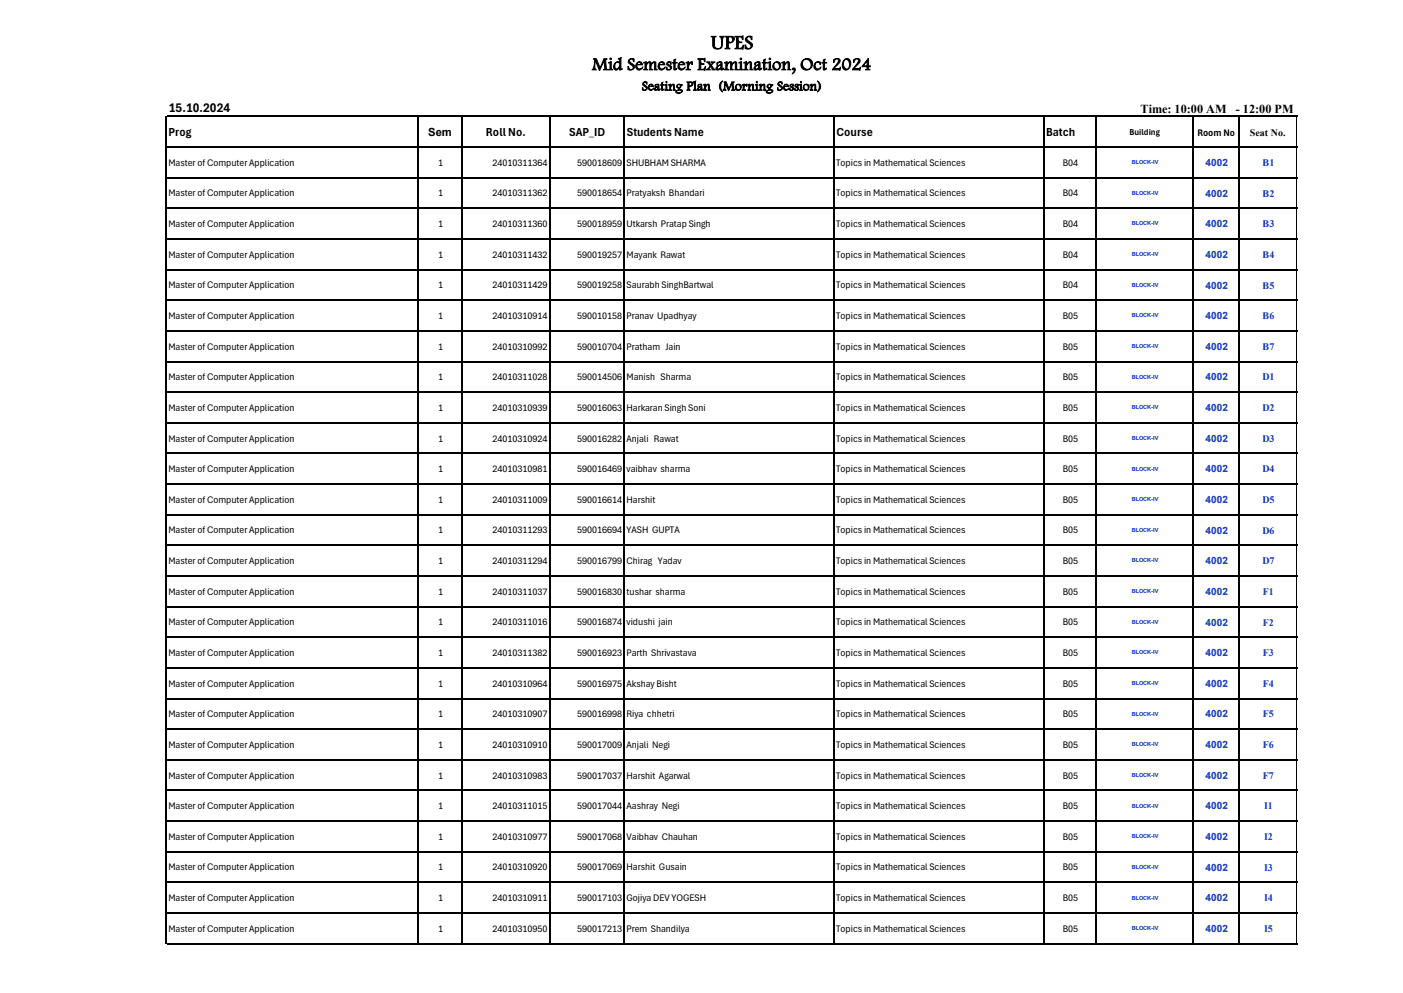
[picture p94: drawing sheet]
<svg xmlns="http://www.w3.org/2000/svg" width="297mm" height="210mm" viewBox="0 0 297 210" stroke-linecap="round" stroke-linejoin="round" font-family="sans-serif">
<defs><g id="words">
<text font-size="4.2" x="150.4" y="10.3">UPES</text>
<text font-size="3.8" x="125.3" y="14.8">Mid Semester Examination, Oct 2024</text>
<g font-size="2.8">
<text x="35.7" y="23.7">15.10.2024</text>
<text x="135.8" y="19.1">Seating Plan (Morning Session)</text>
</g>
<g font-size="2.6">
<text x="241.4" y="23.8">Time: 10:00 AM</text>
<text x="261.6" y="23.8">- 12:00 PM</text>
<text x="35.7" y="28.8">Prog</text>
<text x="102.8" y="28.8">Roll No.</text>
<text x="120.5" y="28.8">SAP_ID</text>
<text x="132.6" y="28.8">Students Name</text>
<text x="177" y="28.8">Course</text>
<text x="221.4" y="28.8">Batch</text>
</g>
<text font-size="2.4" x="90.6" y="28.7">Sem</text>
<g font-size="2.1">
<text x="253.4" y="28.7">Room No</text>
<text x="264.5" y="28.7">Seat No.</text>
<text x="35.6" y="35.1">Master of Computer Application</text>
<text x="92.7" y="35.1">1</text>
<text x="104.2" y="35.1">24010311364</text>
<text x="122.1" y="35.1">590018609</text>
<text x="132.6" y="35.1">SHUBHAM SHARMA</text>
<text x="177" y="35.1">Topics in Mathematical Sciences</text>
<text x="224.9" y="35.1">B04</text>
<text x="35.6" y="41.5">Master of Computer Application</text>
<text x="92.7" y="41.5">1</text>
<text x="104.2" y="41.5">24010311362</text>
<text x="122.1" y="41.5">590018654</text>
<text x="132.6" y="41.5">Pratyaksh Bhandari</text>
<text x="177" y="41.5">Topics in Mathematical Sciences</text>
<text x="224.9" y="41.5">B04</text>
<text x="35.6" y="48">Master of Computer Application</text>
<text x="92.7" y="48">1</text>
<text x="104.2" y="48">24010311360</text>
<text x="122.1" y="48">590018959</text>
<text x="132.6" y="48">Utkarsh Pratap Singh</text>
<text x="177" y="48">Topics in Mathematical Sciences</text>
<text x="224.9" y="48">B04</text>
<text x="35.6" y="54.5">Master of Computer Application</text>
<text x="92.7" y="54.5">1</text>
<text x="104.2" y="54.5">24010311432</text>
<text x="122.1" y="54.5">590019257</text>
<text x="132.6" y="54.5">Mayank Rawat</text>
<text x="177" y="54.5">Topics in Mathematical Sciences</text>
<text x="224.9" y="54.5">B04</text>
<text x="35.6" y="61">Master of Computer Application</text>
<text x="92.7" y="61">1</text>
<text x="104.2" y="61">24010311429</text>
<text x="122.1" y="61">590019258</text>
<text x="132.6" y="61">Saurabh SinghBartwal</text>
<text x="177" y="61">Topics in Mathematical Sciences</text>
<text x="224.9" y="61">B04</text>
<text x="35.6" y="67.4">Master of Computer Application</text>
<text x="92.7" y="67.4">1</text>
<text x="104.2" y="67.4">24010310914</text>
<text x="122.1" y="67.4">590010158</text>
<text x="132.6" y="67.4">Pranav Upadhyay</text>
<text x="177" y="67.4">Topics in Mathematical Sciences</text>
<text x="224.9" y="67.4">B05</text>
<text x="35.6" y="73.9">Master of Computer Application</text>
<text x="92.7" y="73.9">1</text>
<text x="104.2" y="73.9">24010310992</text>
<text x="122.1" y="73.9">590010704</text>
<text x="132.6" y="73.9">Pratham Jain</text>
<text x="177" y="73.9">Topics in Mathematical Sciences</text>
<text x="224.9" y="73.9">B05</text>
<text x="35.6" y="80.4">Master of Computer Application</text>
<text x="92.7" y="80.4">1</text>
<text x="104.2" y="80.4">24010311028</text>
<text x="122.1" y="80.4">590014506</text>
<text x="132.6" y="80.4">Manish Sharma</text>
<text x="177" y="80.4">Topics in Mathematical Sciences</text>
<text x="224.9" y="80.4">B05</text>
<text x="35.6" y="86.9">Master of Computer Application</text>
<text x="92.7" y="86.9">1</text>
<text x="104.2" y="86.9">24010310939</text>
<text x="122.1" y="86.9">590016063</text>
<text x="132.6" y="86.9">Harkaran Singh Soni</text>
<text x="177" y="86.9">Topics in Mathematical Sciences</text>
<text x="224.9" y="86.9">B05</text>
<text x="35.6" y="93.4">Master of Computer Application</text>
<text x="92.7" y="93.4">1</text>
<text x="104.2" y="93.4">24010310924</text>
<text x="122.1" y="93.4">590016282</text>
<text x="132.6" y="93.4">Anjali Rawat</text>
<text x="177" y="93.4">Topics in Mathematical Sciences</text>
<text x="224.9" y="93.4">B05</text>
<text x="35.6" y="99.8">Master of Computer Application</text>
<text x="92.7" y="99.8">1</text>
<text x="104.2" y="99.8">24010310981</text>
<text x="122.1" y="99.8">590016469</text>
<text x="132.6" y="99.8">vaibhav sharma</text>
<text x="177" y="99.8">Topics in Mathematical Sciences</text>
<text x="224.9" y="99.8">B05</text>
<text x="35.6" y="106.3">Master of Computer Application</text>
<text x="92.7" y="106.3">1</text>
<text x="104.2" y="106.3">24010311009</text>
<text x="122.1" y="106.3">590016614</text>
<text x="132.6" y="106.3">Harshit</text>
<text x="177" y="106.3">Topics in Mathematical Sciences</text>
<text x="224.9" y="106.3">B05</text>
<text x="35.6" y="112.8">Master of Computer Application</text>
<text x="92.7" y="112.8">1</text>
<text x="104.2" y="112.8">24010311293</text>
<text x="122.1" y="112.8">590016694</text>
<text x="132.6" y="112.8">YASH GUPTA</text>
<text x="177" y="112.8">Topics in Mathematical Sciences</text>
<text x="224.9" y="112.8">B05</text>
<text x="35.6" y="119.3">Master of Computer Application</text>
<text x="92.7" y="119.3">1</text>
<text x="104.2" y="119.3">24010311294</text>
<text x="122.1" y="119.3">590016799</text>
<text x="132.6" y="119.3">Chirag Yadav</text>
<text x="177" y="119.3">Topics in Mathematical Sciences</text>
<text x="224.9" y="119.3">B05</text>
<text x="35.6" y="125.8">Master of Computer Application</text>
<text x="92.7" y="125.8">1</text>
<text x="104.2" y="125.8">24010311037</text>
<text x="122.1" y="125.8">590016830</text>
<text x="132.6" y="125.8">tushar sharma</text>
<text x="177" y="125.8">Topics in Mathematical Sciences</text>
<text x="224.9" y="125.8">B05</text>
<text x="35.6" y="132.2">Master of Computer Application</text>
<text x="92.7" y="132.2">1</text>
<text x="104.2" y="132.2">24010311016</text>
<text x="122.1" y="132.2">590016874</text>
<text x="132.6" y="132.2">vidushi jain</text>
<text x="177" y="132.2">Topics in Mathematical Sciences</text>
<text x="224.9" y="132.2">B05</text>
<text x="35.6" y="138.7">Master of Computer Application</text>
<text x="92.7" y="138.7">1</text>
<text x="104.2" y="138.7">24010311382</text>
<text x="122.1" y="138.7">590016923</text>
<text x="132.6" y="138.7">Parth Shrivastava</text>
<text x="177" y="138.7">Topics in Mathematical Sciences</text>
<text x="224.9" y="138.7">B05</text>
<text x="35.6" y="145.2">Master of Computer Application</text>
<text x="92.7" y="145.2">1</text>
<text x="104.2" y="145.2">24010310964</text>
<text x="122.1" y="145.2">590016975</text>
<text x="132.6" y="145.2">Akshay Bisht</text>
<text x="177" y="145.2">Topics in Mathematical Sciences</text>
<text x="224.9" y="145.2">B05</text>
<text x="35.6" y="151.7">Master of Computer Application</text>
<text x="92.7" y="151.7">1</text>
<text x="104.2" y="151.7">24010310907</text>
<text x="122.1" y="151.7">590016998</text>
<text x="132.6" y="151.7">Riya chhetri</text>
<text x="177" y="151.7">Topics in Mathematical Sciences</text>
<text x="224.9" y="151.7">B05</text>
<text x="35.6" y="158.2">Master of Computer Application</text>
<text x="92.7" y="158.2">1</text>
<text x="104.2" y="158.2">24010310910</text>
<text x="122.1" y="158.2">590017009</text>
<text x="132.6" y="158.2">Anjali Negi</text>
<text x="177" y="158.2">Topics in Mathematical Sciences</text>
<text x="224.9" y="158.2">B05</text>
<text x="35.6" y="164.6">Master of Computer Application</text>
<text x="92.7" y="164.6">1</text>
<text x="104.2" y="164.6">24010310983</text>
<text x="122.1" y="164.6">590017037</text>
<text x="132.6" y="164.6">Harshit Agarwal</text>
<text x="177" y="164.6">Topics in Mathematical Sciences</text>
<text x="224.9" y="164.6">B05</text>
<text x="35.6" y="171.1">Master of Computer Application</text>
<text x="92.7" y="171.1">1</text>
<text x="104.2" y="171.1">24010311015</text>
<text x="122.1" y="171.1">590017044</text>
<text x="132.6" y="171.1">Aashray Negi</text>
<text x="177" y="171.1">Topics in Mathematical Sciences</text>
<text x="224.9" y="171.1">B05</text>
<text x="35.6" y="177.6">Master of Computer Application</text>
<text x="92.7" y="177.6">1</text>
<text x="104.2" y="177.6">24010310977</text>
<text x="122.1" y="177.6">590017068</text>
<text x="132.6" y="177.6">Vaibhav Chauhan</text>
<text x="177" y="177.6">Topics in Mathematical Sciences</text>
<text x="224.9" y="177.6">B05</text>
<text x="35.6" y="184.1">Master of Computer Application</text>
<text x="92.7" y="184.1">1</text>
<text x="104.2" y="184.1">24010310920</text>
<text x="122.1" y="184.1">590017069</text>
<text x="132.6" y="184.1">Harshit Gusain</text>
<text x="177" y="184.1">Topics in Mathematical Sciences</text>
<text x="224.9" y="184.1">B05</text>
<text x="35.6" y="190.5">Master of Computer Application</text>
<text x="92.7" y="190.5">1</text>
<text x="104.2" y="190.5">24010310911</text>
<text x="122.1" y="190.5">590017103</text>
<text x="132.6" y="190.5">Gojiya DEV YOGESH</text>
<text x="177" y="190.5">Topics in Mathematical Sciences</text>
<text x="224.9" y="190.5">B05</text>
<text x="35.6" y="197">Master of Computer Application</text>
<text x="92.7" y="197">1</text>
<text x="104.2" y="197">24010310950</text>
<text x="122.1" y="197">590017213</text>
<text x="132.6" y="197">Prem Shandilya</text>
<text x="177" y="197">Topics in Mathematical Sciences</text>
<text x="224.9" y="197">B05</text>
</g>
<g font-size="2.1" fill="#03c">
<text x="255.1" y="35.1">4002</text>
<text x="267.2" y="35.1">B1</text>
<text x="255.1" y="41.6">4002</text>
<text x="267.2" y="41.6">B2</text>
<text x="255.1" y="48.1">4002</text>
<text x="267.2" y="48.1">B3</text>
<text x="255.1" y="54.5">4002</text>
<text x="267.2" y="54.5">B4</text>
<text x="255.1" y="61">4002</text>
<text x="267.2" y="61">B5</text>
<text x="255.1" y="67.5">4002</text>
<text x="267.2" y="67.5">B6</text>
<text x="255.1" y="74">4002</text>
<text x="267.2" y="74">B7</text>
<text x="255.1" y="80.5">4002</text>
<text x="267.2" y="80.5">D1</text>
<text x="255.1" y="86.9">4002</text>
<text x="267.2" y="86.9">D2</text>
<text x="255.1" y="93.4">4002</text>
<text x="267.2" y="93.4">D3</text>
<text x="255.1" y="99.9">4002</text>
<text x="267.2" y="99.9">D4</text>
<text x="255.1" y="106.4">4002</text>
<text x="267.2" y="106.4">D5</text>
<text x="255.1" y="112.8">4002</text>
<text x="267.2" y="112.8">D6</text>
<text x="255.1" y="119.3">4002</text>
<text x="267.2" y="119.3">D7</text>
<text x="255.1" y="125.8">4002</text>
<text x="267.3" y="125.8">F1</text>
<text x="255.1" y="132.3">4002</text>
<text x="267.3" y="132.3">F2</text>
<text x="255.1" y="138.8">4002</text>
<text x="267.3" y="138.8">F3</text>
<text x="255.1" y="145.2">4002</text>
<text x="267.3" y="145.2">F4</text>
<text x="255.1" y="151.7">4002</text>
<text x="267.3" y="151.7">F5</text>
<text x="255.1" y="158.2">4002</text>
<text x="267.3" y="158.2">F6</text>
<text x="255.1" y="164.7">4002</text>
<text x="267.3" y="164.7">F7</text>
<text x="255.1" y="171.1">4002</text>
<text x="267.5" y="171.1">I1</text>
<text x="255.1" y="177.6">4002</text>
<text x="267.5" y="177.6">I2</text>
<text x="255.1" y="184.1">4002</text>
<text x="267.5" y="184.1">I3</text>
<text x="255.1" y="190.6">4002</text>
<text x="267.5" y="190.6">I4</text>
<text x="255.1" y="197.1">4002</text>
<text x="267.5" y="197.1">I5</text>
</g>
<text font-size="1.9" x="239" y="28.6">Building</text>
<g font-size="1.2" fill="#03c">
<text x="239.6" y="34.7">BLOCK-IV</text>
<text x="239.6" y="41.2">BLOCK-IV</text>
<text x="239.6" y="47.7">BLOCK-IV</text>
<text x="239.6" y="54.2">BLOCK-IV</text>
<text x="239.6" y="60.6">BLOCK-IV</text>
<text x="239.6" y="67.1">BLOCK-IV</text>
<text x="239.6" y="73.6">BLOCK-IV</text>
<text x="239.6" y="80.1">BLOCK-IV</text>
<text x="239.6" y="86.5">BLOCK-IV</text>
<text x="239.6" y="93">BLOCK-IV</text>
<text x="239.6" y="99.5">BLOCK-IV</text>
<text x="239.6" y="106">BLOCK-IV</text>
<text x="239.6" y="112.5">BLOCK-IV</text>
<text x="239.6" y="118.9">BLOCK-IV</text>
<text x="239.6" y="125.4">BLOCK-IV</text>
<text x="239.6" y="131.9">BLOCK-IV</text>
<text x="239.6" y="138.4">BLOCK-IV</text>
<text x="239.6" y="144.8">BLOCK-IV</text>
<text x="239.6" y="151.3">BLOCK-IV</text>
<text x="239.6" y="157.8">BLOCK-IV</text>
<text x="239.6" y="164.3">BLOCK-IV</text>
<text x="239.6" y="170.8">BLOCK-IV</text>
<text x="239.6" y="177.2">BLOCK-IV</text>
<text x="239.6" y="183.7">BLOCK-IV</text>
<text x="239.6" y="190.2">BLOCK-IV</text>
<text x="239.6" y="196.7">BLOCK-IV</text>
</g>
</g></defs>
<g fill="none" stroke="#000" stroke-width=".21">
<path d="M35.2 24.5v175.1M35.3 24.6h239.2M35.3 31.1h239.2M88.5 24.7v174.9M97.7 24.7v174.9M116.4 24.7v174.9M132.2 24.7v174.9M176.5 24.7v174.9M220.9 24.7v174.9M232 24.7v174.9M252.5 24.7v174.9M262.2 24.7v174.9"/>
<path d="M274.4 24.7v174.9M35.3 44.1h239.2M35.3 50.5h239.2M35.3 57h239.2M35.3 63.5h239.2M35.3 70h239.2M35.3 76.5h239.2M35.3 82.9h239.2M35.3 89.4h239.2M35.3 95.9h239.2M35.3 102.4h239.2M35.3 108.8h239.2"/>
<path d="M35.3 115.3h239.2M35.3 121.8h239.2M35.3 128.3h239.2M35.3 134.8h239.2M35.3 141.2h239.2M35.3 147.7h239.2M35.3 154.2h239.2M35.3 160.7h239.2M35.3 167.1h239.2M35.3 173.6h239.2M35.3 180.1h239.2M35.3 186.6h239.2"/>
<path d="M35.3 193.1h239.2M35.3 199.5h239.2"/>
</g>
<path d="M35.3 37.6h239.2" fill="none" stroke="#000" stroke-width=".22"/>
<use href="#words"/>
</svg>
